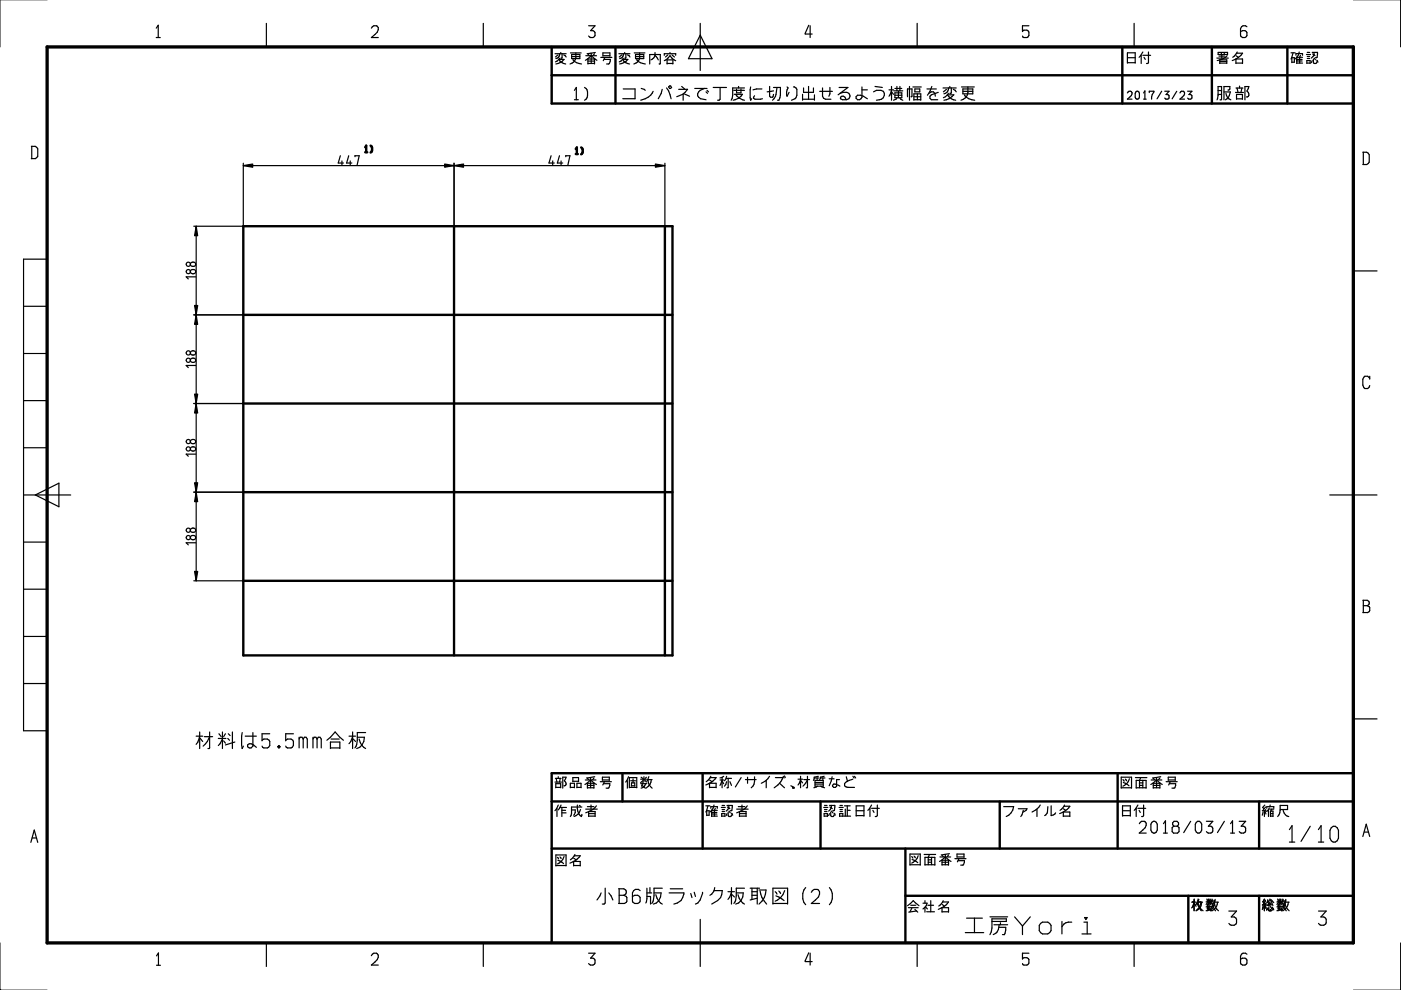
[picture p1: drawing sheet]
<svg xmlns="http://www.w3.org/2000/svg" width="297mm" height="210mm" viewBox="0 0 297 210" stroke-linecap="round" stroke-linejoin="round" font-family="sans-serif">
<g fill="none" stroke="#000" stroke-width=".25">
<path d="M33.1 8h.9M33.1 6l.4-.6v2.6M56.5 5v4.9M78.7 6l.6-.5 .7 .1 .2 .3-.2 .9-1.3 1.2h1.5M102.5 5v4.9M117.7 11.4h2.3M118.3 11.6l-.5 .5M118.5 12.6h1.1a2.75 2.75 0 0 1-1.7 1M118.5 12.6a2.05 2.05 0 0 0 1.5 1M118.5 12.6l-.7 .5M118.6 11.4a.92 .92 0 0 1-.7 1M118.6 12.3l-.1 .3"/>
<path d="M118.9 11.1v.3M119.2 11.4v.9h-.3M119.5 11.6l.5 .5M120.9 11.2h2.3M121.2 11.6h1.7v.8h-1.7zM121.2 12h1.7M121.5 12.6a1.89 1.89 0 0 0 1.8 1M121.8 19.2l.4-.7v2.6M122.1 11.2a1.93 1.93 0 0 1-.8 2.2l-.4 .2M123.9 18.5l.3 .3a1.77 1.77 0 0 1-.3 2.5M124.1 12.8l1.2-1 1.3 1M124.2 11.8h2.3"/>
<path d="M124.7 13.6v-1.1h1.3v1.1M124.7 13h1.3M124.7 13.5h1.3M124.7 11.5l.2 .2M124.8 5.5h1.4l-1 1h.5l.3 .2v1l-.3 .3h-.5l-.4-.4M125.3 11.3v1M125.3 12.5v1M126 11.4l-.2 .3M126.2 11.1l-1.7 .3M127.4 12.2h2.3M127.8 11.9v-.7h1.5v.7M127.9 11.8h1.4"/>
<path d="M128.1 12.6h1.3l-.2 .9-.6 .1M128.2 12.2l-.3 .7M131.2 11.4h2.4M131.8 11.6l-.5 .5M132 12.6h1.1a2.75 2.75 0 0 1-1.7 1M132 12.6a2.05 2.05 0 0 0 1.5 1M132 12.6l-.7 .5M132.1 18.9h2.5v2h-2.6M132.2 11.4a.92 .92 0 0 1-.8 1M132.2 12.3l-.2 .3M132.4 11.1v.3M132.7 11.4v.9h-.3"/>
<path d="M133 11.6l.6 .5M134.5 11.2h2.2M134.7 11.6h1.8v.8h-1.8zM134.7 12h1.8M135 12.6a1.89 1.89 0 0 0 1.8 1M135.6 11.2a1.86 1.86 0 0 1-.8 2.2l-.4 .2M136 18.8l.8 .4M137.8 13.6v-2h2.2v1.9l-.3 .1M138.5 19.4a3.2 3.2 0 0 1-2.7 1.9M138.9 11.1a1.32 1.32 0 0 1-.9 1.6M138.9 11.7l.7 1M140.4 18.9l-.2 .9-.6 1.1"/>
<path d="M140.8 11.7v-.3h2.5v.3M140.8 12.9l1.2-1.1 .5 .5 .8 .6M141.3 18.6l.5 .7 .5 1.6M141.4 13.5h1.3M141.4 13.6v-.9h1.3v.9M141.6 11.6l-.5 .5M141.8 18.4l.4-.2 .2 .3-.4 .3zM142 11.1v.3M142.5 11.6l.5 .5M143.9 18.9h1.9l-1.1 1.1-1.2 .5M144.5 18.3l.6 .6M145.1 19.9l1.1 .5"/>
<path d="M147.3 18.8h2.6M148.5 5v9.9M148.5 7.5l2.5 4.9h-5zM149.4 18.8l-1 .4a.97 .97 0 0 0-.5 .9 .97 .97 0 0 0 .6 .8l1.2 .2M149.7 19.5l.3 .3M149.9 19.2l.3 .3M151.2 18.5h2.8M152.7 18.5v2.5l-.2 .3h-.4M155.6 19.2h2.2M156.2 18.9v.8h.9v-.8M156.6 18.3v.3M157.8 18.6h-2.5v1.6l-.3 1.1"/>
<path d="M159.2 18.4v2.9l.2-.4M161.5 18.9h-1.1l-.7 .1M163.2 18.3v2.1l.2 .2h.4l.2-.6M164 18.5h1.5l-.1 2.2-.3 .6h-.3M164 19.3l-1.4 .2M164.7 18.5a3.1 3.1 0 0 1-.9 2.8M166.9 18.4l.2 .2a1.91 1.91 0 0 0-.2 1.8l.4-.8M168.2 18.4l.6 .2 .2 .3v1.3l-.4 .7-.8 .4M170.4 18.6v1h2.1v-1M171.4 18.3v2.7M171.5 5.4l-.8 1.8h1.5M171.8 5.5v2.5"/>
<path d="M173.8 19.4h2.7M174.4 18.6v1.8l.2 .4 .4 .2h1.2M176 18.5v1.4l-.3 .5M177.9 18.5h1.9l-2.1 1.6M178.1 19.8l1.5-.2a.8 .8 0 0 1 .4 1.3l-.5 .2h-.9l-.4-.2v-.3l.6-.2 .4 .2 .1 .4M182.8 18.4v2.2l-.6 .5h-.4l-.3-.3v-.3l.3-.3h.6l1.5 .7M182.8 19h1.1M185.2 19.5l.6-.3h1l.5 .2a1.11 1.11 0 0 1-.8 1.7l-.7 .2M185.5 18.3l1.6 .2M188.5 19h.9M189 18.3v3M189 19.2l-.5 1.2"/>
<path d="M189.1 19.6l.3 .4M189.5 19.3h1.9M189.7 18.8h1.5M189.7 19.7h1.5v1h-1.5zM190.2 18.3v1M190.5 19.4v1.3M190.8 18.3v1M192.8 18.3v3M193.5 18.4h1.8M194 18.9h1v.6h-1zM194.5 5v4.9M194.5 19.9v1.2"/>
<path d="M196.5 18.9h2M197 19.8l.5-.3h.4l.3 .3 .1 .6M197.6 18.3l-1 1.9M198.9 19.6l-1.4 .5-.3 .3v.4l.3 .3h1.3M199.9 18.6h2.8M200.7 18.9l-.7 .6M201.1 18.6a1.14 1.14 0 0 1-1 1.3M201.1 19.8l-.2 .3M201.4 18.3v.3M201.7 18.6v1.1l-.3 .1M202.1 18.9l.6 .6M203.9 18.4h2.7"/>
<path d="M204.2 19.4h2M204.2 18.9h2v1h-2zM205.2 18.4a2.22 2.22 0 0 1-.9 2.6l-.5 .3M216.8 6.6l.3-.2h.6l.4 .4v.7l-.2 .4-.8 .1-.3-.4M218.1 5.5h-1.3v1.2M239 13.4v-2.2h1.7v2.2M239 12.2h1.7M239 13.3h1.7M239 19.7l.4-.4h.3l.3 .3a1.52 1.52 0 0 1-1 1.4h1M240.5 5v4.9M240.8 19.5l.4-.2 .4 .5v.8l-.4 .4-.4-.1-.1-.3zM242 11.7v1.8"/>
<path d="M242.3 11l-.8 1.1M242.3 11.7h1.6M242.5 19.7l.2-.4v1.7M242.5 12.1l.3 .5M243.5 11v2.3l-.4 .2M243.7 19.6v-.3h.9l-.4 1.2v.5M246.3 19.3l-1 1.7M247 19.3h.9l-.7 .7 .6 .2v.7l-.6 .1-.2-.2M249.5 19.3l-1 1.7M250.2 19.7l.3-.4h.4l.2 .3a1.52 1.52 0 0 1-.9 1.4h.9M251.8 19.3h.9l-.6 .7 .5 .2v.7l-.5 .1-.3-.2M258 12.3h2.4"/>
<path d="M258.3 19.2h.7M258.3 11.1h2v.5h-2zM258.4 11.9h1.3M258.6 13.5v-.8h1.5v.8M258.6 13.4h1.5M258.6 13h1.5M259 11.1v.5M259 11.6v.7M259.5 19.5h1.4a1.92 1.92 0 0 1-1.1 1.7M259.6 11.1v.5M259.9 19.8a1.58 1.58 0 0 0 1.1 1.4M260.2 11.8l-1.2 .8-.9 .2"/>
<path d="M260.3 19.1l.5-.2v-.5h-1.3v2.8M262 19.6h1.6M262 13.4h1.4M262 11.8l.6 .3M262 13.5v-1h1.4v1M262.1 18.7h1.4M262.2 11.3h1.2l-.9 .9-1.2 .6M262.3 18.7l.2 .9M262.3 11l-.9 1.1M262.8 18.2v.5M263.3 18.7l-.2 .9M264.4 5.7l-.3-.2h-.6l-.5 .6 .1 1.6 .3 .3h.6l.3-.3v-1l-.3-.2h-.6l-.4 .2"/>
<path d="M273.7 11.2h.9M273.9 13.2h.5v-1h-.5v1.1M274.2 11.2l-.5 1.3M274.8 11.7v-.3h1.4v.3M274.9 13.4h1.3M274.9 12.6h1.2M274.9 12.9h1.2M275.5 11l-.2 .6-.7 .9M275.7 11.7l-.2 .4v1.3M276.2 12.1h-1.3v1.4M277 11.6h.9M277.1 13.5v-.7h.7v.7"/>
<path d="M277.2 11.1h.5M277.2 13.4h.6M277.2 12h.5M277.2 12.4h.5M278.2 11.1h1.1v1l-.4 .1M278.2 12.8l-.2 .5M278.3 11.5l.5 .3M278.5 12.5v.8l.1 .2h.4l.2-.4M278.6 12.3l.3 .4M278.6 11.1l-.2 .9-.4 .3M279.2 12.8l.2 .4M6.6 31h.9l.5 .6v1.5l-.5 .5h-.9"/>
<path d="M6.7 31v2.6M51.6 35.1h89.4M51.6 34.6v13.3M72.2 33l-.5 1.6h1.1M72.5 34.1v.9M73.9 33l-.4 1.6h1.1M74.3 34.1v.9M75.3 33.2v-.2h.9l-.5 2M96.3 34.6v13.3M116.8 33l-.4 1.6h1.1M117.2 34.1v.9M118.6 33l-.4 1.6h1.1"/>
<path d="M119 34.1v.9M120 33.2v-.2h.8l-.4 2M121.8 21.1h.8M141 34.6v13.3M144.8 20v1.3M155.7 20h1.7a2.79 2.79 0 0 1-2 1.3M156 20a3 3 0 0 0 1.8 1.3M160 20.3l-.2 .5 .3 .2 1.5-.1M170.2 21h2.5M170.2 20v1.3M172.7 20.1v1.2M189.7 20.2h1.5"/>
<path d="M190.2 20.8l-.8 .5M190.8 20.8l.6 .5M192.4 20.5v-1.6h1v1.5l-.3 .1M193.8 21.1h1.4M193.8 21.3v-1.4h1.4v1.4M193.8 20.5h1.4M200.9 20.1a2.38 2.38 0 0 0 1.7 1.2M200.9 20.1h1.3a3.2 3.2 0 0 1-2.1 1.2M200.9 20.1l-.9 .6M204.5 20.1a2.44 2.44 0 0 0 2.2 1.2M242.5 21h.5M258 21.2l.3-1v-1.8h.7v2.7l-.3 .1"/>
<path d="M258.3 20h.7M262.2 21.1v-1.1h1.2v1.1M262.2 21h1.2M264.3 20.6h.2a.6 .6 0 0 0 .2-1l-.3-.3 .4-.9h-.9v2.8M288.9 32.3h.9l.5 .5v1.6l-.5 .5h-.9M289.1 32.3v2.6M10 54.9h-5v100h5M40.4 57.3l.3-.2h.5l.2 .2 .1 .4-.3 .3h-.5l-.3-.2zM40.4 55.8l.4-.2h.5l.2 .3v.3l-.3 .3h-.5l-.3-.3zM41.1 48h10.4M41.5 58.7h-2l.4 .4M41.6 48v75.1"/>
<path d="M286.9 57.4h5.1M5 64.9h5M5 75h5M40.4 74.6l.4-.2h.4l.2 .2 .1 .4-.3 .2h-.5l-.3-.2zM40.5 76.1l.8-.1 .2 .2v.3l-.4 .3-.6-.1-.1-.3zM41.1 66.8h10.4M41.5 77.5h-2l.4 .4M290.4 79.8v.6M5 84.9h5M5 94.9h5M40.4 93.4l.4-.2h.4l.3 .3v.3l-.3 .2h-.5l-.3-.2zM40.5 94.8h.8l.2 .3-.1 .3-.3 .2-.6-.1-.1-.3z"/>
<path d="M41.1 85.6h10.4M41.5 96.3h-2l.4 .4M290.4 80.2l-.4-.4h-.6l-.5 .6v1.3l.5 .7h.6l.4-.7M5 104.9h10M5 114.9h5M7.5 104.9l5-2.5v5zM40.4 112.2l.4-.2h.4l.3 .3v.3l-.3 .2h-.5l-.3-.2zM40.5 113.6h.8l.2 .3-.1 .4-.3 .1-.6-.1-.1-.3zM41.1 104.4h10.4M41.5 115.1h-2l.4 .4M281.9 104.9h10.1M5 124.9h5"/>
<path d="M5 134.9h5M41.1 123.1h10.4M288.9 127.3h1l.3 .2 .1 .5-.4 .4M289.1 128.4h.8M289.1 127.3v2.6M289.9 128.4l.5 .4-.1 .9-.3 .2h-1.1M5 144.9h5M41.6 156.1h1.4M42.3 156.2l-.3 1.1-.4 .5M42.3 155.2v3.5M42.5 156.6l.5 .6M43.3 156.2h1.8"/>
<path d="M44.4 155.2v3.4l-.3 .1M44.4 156.2l-.4 1-.9 1M46.3 156.6h1.6M46.4 155.6l.5 .6M47.2 156.7l-.9 1.4M47.2 155.2v3.5M47.4 157.1l.4 .5M47.8 155.6l-.4 .6M48.3 156.6l.4 .4M48.4 155.6l.4 .4M49.3 155.2v3.5M49.8 157.3l-2 .6"/>
<path d="M51.4 155.3l-.2 .8 .2 2.6 .2-.5M52 156.1h2.4M53.6 155.3v2.9l-.4 .4h-.3l-.4-.3v-.4l.4-.2h.3l1.2 .8M55.6 157l.3-.3h.8l.5 .5v.9l-.3 .4-1 .1-.3-.4M57.2 155.6h-1.6v1.5M58.9 158.3l.2 .3M58.9 158.3h.5M59.1 158.1l.3 .2M59.1 158.1l-.2 .2M59.1 158.1v.5M59.4 158.3l-.3 .3M60.6 157l.4-.3h.7l.5 .5v.9l-.2 .4-1 .1-.4-.4"/>
<path d="M62.2 155.6h-1.6v1.5M63.4 156.3v2.3M63.4 156.7l.2-.4h.4l.3 .4M64.3 156.7l.2-.4h.4l.3 .4v1.9M64.3 156.7v1.9M66.4 156.7l.2-.4h.4l.2 .4M66.4 156.3v2.3M67.2 156.7l.3-.4h.4l.2 .4v1.9M67.2 156.7v1.9M69.3 157l1.8-1.8 1.7 1.8M70.1 158.6h2M70.1 158.7v-1.4h2v1.4"/>
<path d="M70.2 156.7h1.7M74 156.1h1.4M74.8 156.2l-.4 1-.4 .5M74.8 155.2v3.5M74.9 156.7l.5 .5M75.8 156.3h1.5a2.32 2.32 0 0 1-1.7 2.4M76.1 156.7a2.76 2.76 0 0 0 1.4 2M77.5 155.3h-1.7a4.1 4.1 0 0 1-.6 3.3M286.9 152.4h5.1M6.5 178.6l.8-2.6 .7 2.6M6.8 177.7h.9M117.7 165.8h1.3"/>
<path d="M117.8 165h1.2M117.8 167v-.8h1.1v.8M117.8 166.9h1.1M117.9 165l.2 .8M118.1 171.5v1.6M118.4 164.7v.3M118.4 170.7l-.7 1.2M118.7 171.2h1.4M118.8 165l-.2 .8M119 170.7l-.6 1M119.1 171.2v1.9M119.1 171.8h.8"/>
<path d="M119.1 172.3h.9M119.6 166.6h.1a.48 .48 0 0 0 .2-.8l-.2-.3 .3-.7h-.7v2.3M120.9 166.9h.9M120.9 167v-.9h.9v.9M121.2 171.7h.8v.6l-.4 .5M121.5 165.7v-.8h1.2v.8M121.5 165.7h1.2M122.3 166.9h.9M122.3 167v-.9h.9v.9M122.4 170.7a2.53 2.53 0 0 0 .9 2.4l.1-.4M122.8 170.8l.3 .1M123.1 171.6a1.99 1.99 0 0 1-1.4 1.5"/>
<path d="M123.4 171.1h-2.2v1.3l-.3 .7M124 166.3l1.2-.9 1.2 .9M124.1 165.4h2.3M124.2 171.6h2.4M124.5 167.1v-1h1.4v1M124.5 165l.3 .3M124.5 166.5h1.4M124.5 167h1.4M124.5 171h1.4M124.8 173.1v-1h1.4v1M124.8 173h1.4M124.8 172.5h1.4"/>
<path d="M125.2 164.9v1M125.2 166.1v.9M125.3 170.7v.9M125.9 165l-.2 .3M126.1 164.7l-1.7 .3M126.4 170.9a4 4 0 0 1-2.2 1.4M127.3 165.7h2.3M127.7 165.5v-.7h1.5v.7M127.8 165.4h1.4M128 166.2h1.3l-.2 .8-.6 .1M128.1 165.7l-.3 .7M133 165.5v1.6"/>
<path d="M133.3 164.7l-.6 1.1M133.4 166.9h1.6M133.4 167v-2.1h1.6v2.1M133.7 165.5h1M133.9 166.6h.7M133.9 166.7v-.7h.7v.7M134.2 165.1v.9M135.8 166.2h1.3M135.8 165.2h1.3M135.9 164.8l.4 .2M136.1 166.6l.7 .5M136.4 165.8l-.4 .9"/>
<path d="M136.5 164.7v1M136.5 165.2l-.7 .7M136.7 165.4l.4 .4M136.9 166.2l-.2 .4-.8 .5M137.1 164.8l-.3 .2M137.4 165.4a2.17 2.17 0 0 0 .9 1.7M137.4 165.3h.9M137.6 164.7l-.5 1M138.1 165.3a2.13 2.13 0 0 1-1.1 1.8M149.6 170.9h.9M149.8 172.8h.5v-.9h-.5v1M150.1 170.9l-.5 1.3"/>
<path d="M150.4 166.9h1.4M150.4 167v-.9h1.4v.9M150.4 165.4l.6 .3M150.6 164.9h1.2l-.9 .9-1.3 .6M150.7 164.6l-1 1.1M150.7 171.4v-.4h1.4v.4M150.9 173h1.2M150.9 172.3h1.1M150.9 172.6h1.1M151.4 170.7l-.2 .6-.7 .9M151.7 171.4l-.2 .4v1.2M152.1 171.8h-1.2v1.3"/>
<path d="M152.7 165.4h.7M152.9 171.2h.9M153 173.1v-.6h.7v.6M153.1 165.4l-.4 1.1M153.1 164.9v2.1M153.1 172.1h.5M153.1 173h.6M153.1 170.8h.5M153.1 171.6h.5M153.2 165.7l.2 .5M153.4 164.6l-.7 .4M154 165h1.1"/>
<path d="M154.1 164.6l-.2 .6-.3 .3M154.1 165.7l-.5 1M154.1 170.8h1.2l-.1 1-.4 .1M154.1 172.5l-.1 .4M154.2 171.1l.5 .4M154.4 165v1.9l-.3 .1M154.4 172.2v.7l.2 .2h.3l.2-.3M154.6 172l.2 .3M154.6 170.8l-.1 .5-.5 .7M154.7 165.7l.4 .8M155.1 172.4l.2 .4M156.2 171.6h2.4"/>
<path d="M156.5 171h1.4M156.8 173.1v-1h1.4v1M156.8 173h1.4M156.8 172.5h1.4M157.1 164.9l-1.2 2M157.3 170.7v.9M158.1 165.3h2.2M158.4 170.9a4 4 0 0 1-2.2 1.4M158.5 164.8v1.3M160 164.7a2.22 2.22 0 0 1-.7 2.3M162.5 165.5v1.5M163.2 164.6l-1 1.1-.8 .4"/>
<path d="M164.4 164.9h1.6a3.9 3.9 0 0 1-1.9 2.1M165.3 166.1l1 .9M166.1 164.6l.1 .4M166.3 164.5l.2 .4M167.7 166.6l.7 .3v.2h-.3l-.1-.2h.3M168.1 167h.2M169.2 165.2h1M169.7 165.3l-.5 1.1M169.7 164.6v2.4M169.8 165.5l.4 .5M170.4 165.3h1.2M171.2 164.6v2.3l-.3 .1"/>
<path d="M171.2 165.3l-.3 .7-.7 .7M172.6 165h1M172.8 165.5h1.7v1.2h-1.7zM172.8 166.2h1.7M172.8 165.9h1.7M173.2 165v.3M173.3 166.7l-.7 .3M173.5 164.6l-.9 .2-.1 .7M173.9 165h1M174 166.7l.8 .3M174.5 165v.3M174.6 171.2h.9"/>
<path d="M174.7 164.6l-.8 .2-.1 .5M174.7 173.1v-.6h.7v.6M174.8 172.1h.5M174.8 173h.6M174.8 170.8h.5M174.8 171.6h.5M175.8 165.1h1M175.9 170.8h1.1l-.1 1-.3 .1M175.9 172.5l-.2 .4M176 171.1l.5 .4M176.1 172.2v.7l.2 .2h.4l.1-.3M176.3 172l.3 .3"/>
<path d="M176.3 170.8l-.3 .8-.3 .4M176.4 164.7l-.6 1.9M176.8 172.4l.3 .4M177.9 171.2h.9M178 165.3h-.6v1.4l-.3 .2h-.3l-.3-.2 .3-.5 1.3 .5M178 173.1v-.6h.7v.6M178.1 172.1h.5M178.1 173h.6M178.1 170.8h.5M178.1 171.6h.5M178.9 173h1.4M179 170.9h1.3"/>
<path d="M179.2 171.6v1.4M179.4 164.7l.3 1M179.6 171.8h.7M179.6 170.9v2.1M180.8 165.2a2.71 2.71 0 0 0-1.7 1v.4l.3 .3h1.8M180.8 164.6l.3 .4M181.2 164.6l.2 .4M181.5 173v-2.1h1.7v2.1M181.5 171.9h1.7M181.5 172.9h1.7M184.4 171.4v1.7M184.8 170.7l-.8 1.1"/>
<path d="M184.8 171.4h1.6M185.1 171.8l.2 .5M186 170.7v2.2l-.4 .2M212.8 171h2.1a2.54 2.54 0 0 1-1.6 2.1M215.9 171.5h1.8l-.1 .3-.6 .4M217 171.8l-.6 1.3M219.9 171.6v1.5M220.6 170.7l-1 1-.8 .5M222.2 171l-.2 1.4-.5 .5M222.9 170.9v2l.5-.1 .4-.5M225.4 173h1.4M225.4 171.5l.6 .3"/>
<path d="M225.4 173.1v-.9h1.4v.9M225.6 170.9h1.2l-.6 .7-1.5 .9M225.7 170.7l-1 1.1M237.7 167.1v-2.3h2.2v2.3M237.7 167h2.2M238 173v-2.1h1.6v2.1M238 171.9h1.6M238 172.9h1.6M238.1 165.3l.2 .4M238.2 165.9l1.2 .7M238.6 165.2l.3 .3M239.5 165.1a2.36 2.36 0 0 1-1.4 1.6"/>
<path d="M240.7 164.9h2.5M240.9 167h2.1M240.9 167.1v-1.6h2.1v1.6M240.9 171.4v1.7M241.3 171.4h1.6M241.3 170.7l-.8 1.1M241.5 171.8l.3 .5M241.6 174.6l.5-.5 .7 .1 .2 .3-.2 1-1.2 1.1h1.4M241.6 166.5h.7M241.6 166h.7M241.9 164.9l-.3 .6v1.5M242.3 165.5v1.5"/>
<path d="M242.5 170.7v2.2l-.5 .2M244 166.3l1.2-.9 1.2 .9M244.1 165.4h2.2M244.2 174.3l.6-.2 .6 .7v1.2l-.2 .4-.4 .2-.6-.2-.2-.4v-1.2zM244.5 167.1v-1h1.4v1M244.5 166.5h1.4M244.5 167h1.4M244.5 165l.3 .3M245.2 164.9v1M245.2 166.1v.9M245.9 165l-.3 .3M246.1 164.7l-1.8 .3"/>
<path d="M246.7 176.6h.8M246.7 174.6l.4-.6v2.6M247.2 165.7h2.4M247.7 165.5v-.7h1.5v.7M247.8 165.4h1.4M247.9 166.2h1.4l-.2 .8-.6 .1M248.1 165.7l-.3 .7M248.8 175.2h.9l.3 .3v.8l-.3 .3h-.9l-.3-.3v-.8zM248.9 175.2l-.3-.3v-.4l.3-.4h.7l.3 .4v.4l-.3 .3M252.4 174.1l-1.4 2.4M253.6 174.3l.7-.2 .5 .7v1.2l-.2 .4-.3 .2-.7-.2-.2-.4v-1.2zM255.8 174.1h1.3l-.9 1.1h.5l.3 .2v1l-.3 .2h-.5l-.4-.3"/>
<path d="M259.6 174.1l-1.5 2.4M260.9 176.6h.8M260.9 174.6l.4-.6v2.6M262.7 174.1h1.4l-.9 1.1h.5l.3 .2v1l-.3 .2h-.5l-.5-.3M267.6 171.9h.7M267.8 172.2l-.2 .6M268.1 171.9v1.2M268.2 170.7l-.5 .5 .3 .3M268.2 172.2l.2 .4M268.3 171.6l.1 .5M268.3 171.1l-.6 .8M268.6 171.4v-.4h1.5v.4"/>
<path d="M268.9 171.7v1.4M269.1 171.3l-.5 .8M269.2 171.6h.9M269.3 170.7v.3M269.4 173.1v-1.1h.5v1.1M269.4 173h.5M269.5 172.5h.4M269.6 171.6l-.1 .4M271.4 171.6h1.6v-.8h-1.6a2.7 2.7 0 0 1-.5 2.3M272 171.6a1.63 1.63 0 0 0 1.2 1.5M273.4 178.5h1.1M273.4 175.9l.5-.8v3.4"/>
<path d="M277.8 175.2l-2 3.2M279.5 178.5h1.1M279.5 175.9l.6-.8v3.4M282.3 175.5l.4-.3h.4l.4 .3 .3 .5v1.7l-.3 .6-.4 .2h-.4l-.4-.2-.3-.6v-1.7zM288.9 177.4l.8-2.6 .7 2.6M289.3 176.4h.8M56.5 199.9v5M102.5 199.9v5M117.9 183.6v-2.3h2.1v2.3M117.9 183.5h2.1M118.2 181.8l.2 .3M118.3 182.4l1.2 .7"/>
<path d="M118.7 181.7l.3 .3M119.6 181.6a2.45 2.45 0 0 1-1.4 1.6M121.6 183.5h1.4M121.6 181.9l.6 .4M121.6 183.6v-1h1.4v1M121.8 181.4h1.2l-.9 1-1.3 .6M121.9 181.2l-1 1.1M127.4 189.3l-.8 1.5M128.3 188.3v3.2l-.2 .2h-.4M129.1 189.3l.8 1.5M131.1 188.4h1.2l.4 .3 .1 .6-.5 .5M131.3 189.8h1"/>
<path d="M131.3 188.4v3.2M132.3 189.8l.5 .3 .1 .2-.1 1-.4 .3h-1.3M135.7 188.8l-.4-.2h-.6l-.4 .2-.2 .5v1.8l.1 .2 .4 .3h.6l.4-.3 .1-.2-.1-1-.4-.3h-.6l-.5 .3M137.2 188.3v2.3l-.3 .9M137.2 190.1h.7v1.6M137.2 189.3h1M137.8 188.2v1.1M138.7 189.3h1.5a2.22 2.22 0 0 1-1.7 2.4M139 189.7a2.8 2.8 0 0 0 1.4 2M140.4 188.3h-1.7a4.2 4.2 0 0 1-.5 3.3M141.9 189.3h3.1a2.51 2.51 0 0 1-2.1 2.4M142.1 188.4h2.6"/>
<path d="M146.5 189.4l.2 .9M147.2 189.2l.2 .9M148.5 194.9v10M148.9 189.2a2.78 2.78 0 0 1-1.5 2.5M151.4 188.8l-.5 .8-.4 .2M151.4 188.8h1.7a2.81 2.81 0 0 1-2.2 2.9M151.5 188.2l-.1 .6M154.3 189.1h1.4M155.1 188.2v3.5M155.1 189.2l-.4 1-.4 .5M155.2 189.7l.5 .5M156.1 189.3h1.5a2.23 2.23 0 0 1-1.6 2.4"/>
<path d="M156.5 189.7a2.8 2.8 0 0 0 1.3 2M157.8 188.3h-1.7a4 4 0 0 1-.5 3.3M159 188.3h2M159.4 189.8h1.1M159.4 189.1h1.1M159.4 188.3v2.4M160.5 190.4l-1.5 .4M160.5 188.3v3.4M160.9 188.7h1.5a3.7 3.7 0 0 1-1.5 3M161.2 188.9a4.4 4.4 0 0 0 1.3 2.8M163.9 191.6h3.1M163.9 191.7v-3.4h3.1v3.4"/>
<path d="M164.4 189.1l.3 .5M164.5 189.9l1.7 1M165.1 188.9l.4 .5M166.4 188.8a3.4 3.4 0 0 1-2 2.3M170.8 188.2a2.78 2.78 0 0 0 0 3.6M172 189.2l.6-.6 .9 .1 .3 .4-.3 1.1-1.5 1.4h1.8M175.9 188.2a2.78 2.78 0 0 1 0 3.6M192.4 192l1.2-1 1.2 1M192.6 192.4h2.1M192.9 183.4v-2.3h2.2v2.3M192.9 183.3h2.2M193.1 191.9h1.1"/>
<path d="M193.3 181.6l.2 .3M193.4 192.4l-.5 .9M193.4 182.2l1.2 .7M193.8 181.5l.3 .4M194 192.8l.6 .6M194.3 193.1l-1.6 .3M194.5 199.9v5M194.7 181.4a2.36 2.36 0 0 1-1.4 1.6M195.7 191.5h.9l-.2 .5-.7 .7M195.9 181.2h2.5M196.1 183.4v-1.6h2.1v1.6M196.1 191v.5"/>
<path d="M196.1 192.4v1M196.1 183.3h2.1M196.3 192.4l.3 .3M196.5 193.3h1.6M196.7 191.9h1.2M196.8 182.8h.7M196.8 182.3h.7M197.1 181.2l-.3 .6v1.5M197.3 191v2.3M197.5 181.8v1.5M199.2 182.6l1.2-.9 1.2 .9M199.3 181.7h2.2"/>
<path d="M199.7 193.4v-1h1.4v1M199.7 193.3h1.4M199.7 191.7l.5 .4M199.7 183.4v-1h1.4v1M199.7 183.3h1.4M199.7 182.8h1.4M199.7 181.4l.3 .2M199.9 191.2h1.2l-.6 .7-1.6 .9M200 191l-1 1.1M200.4 181.2v1M200.4 182.4v.9M201.1 181.3l-.2 .3"/>
<path d="M201.3 181l-1.7 .3M202.5 182.1h2.3M202.9 181.8v-.7h1.5v.7M203 181.7h1.4M203.2 182.5h1.3l-.2 .8-.6 .1M203.3 182.1l-.3 .6M204.7 197.7h3.9M204.9 194.7h3.4M206.6 194.7v3M209.9 194.4h3.7M210.3 195.4h3.1v-.6h-3.1v2l-.4 1.4M210.7 196.1h2.9"/>
<path d="M211.8 196.1a1.91 1.91 0 0 1-1.2 2.1M211.8 196.6h1.4l-.2 1.6h-.5M212.1 195.6v.5M215.1 194.4l1.7 1.9M216.8 196.3v1.9M218.4 194.4l-1.6 1.9M220.6 195.8l.4-.3h1.1l.4 .3 .3 .4v1.1l-.3 .4-.4 .3h-1.1l-.4-.3-.3-.4v-1.1zM225.1 195.4v2.6M227.2 195.5a1.79 1.79 0 0 0-2.1 1M229.4 198h1.9M229.8 195.5h.7v2.5M230 194.5h.5l-.3 .5z"/>
<path d="M240.5 199.9v5M252.6 191.3h1M252.8 192.4l.3-.6 .1 1.3M252.8 191.2h.3l.4 .7M253.2 190.7v2.4M253.2 191.4l-.6 1.1M253.2 190.6l.1 .6M253.2 191.7l.4 .5M253.8 191.3l.8-.1-.2 1M254 190.6l-.1 .5M254.2 190.7l-.5 1M254.4 192.7l.3 .4"/>
<path d="M254.8 191.3a1.88 1.88 0 0 1-1.2 1.8l.7-.7-.5-.9-.1 .1M255 191.3h-1a2.21 2.21 0 0 0 1.1 1.8M255.7 191.2h1M255.7 192.3h1M255.7 191.7l.5-.5 .5 .5M255.9 190.6l.1 .5M255.9 191.2h1.2M255.9 192.2h1.3M256 190.8l.3 .2M256.2 192.6l.7 .5M256.2 190.6v1.3M256.4 192.3l-.2 .6-.5 .2"/>
<path d="M256.4 191.8l-.3 .9M256.5 190.6l-.1 .5M256.6 190.7v1M256.6 191.2l-.7 .7M256.8 191.4l.3 .4M256.9 191h.8M256.9 192.2l-.1 .4-.8 .5M257 190.6l-.3 .9M257 191.5l.2 .8 .5 .8M257.1 190.8l-.2 .2M257.5 191l-.2 1-.3 .7a.27 .27 0 0 1-.2 .4 .27 .27 0 0 1-.3-.3h-.2a.32 .32 0 0 1-.3-.2 .32 .32 0 0 1 0-.4l.1-.3M257.5 191.3h.8"/>
<path d="M257.5 191.4a2.02 2.02 0 0 0 .8 1.7M257.6 190.7l-.4 .9M258.1 191.3a2.13 2.13 0 0 1-1.1 1.8M260.5 193.2h1.7l-1.2 1.2h.7l.3 .3 .2 .2-.2 1-.3 .3h-.7l-.5-.4M267.6 191.9h.7M267.7 191.8h.4v1.3M267.8 192.2l-.2 .6M267.8 192.2l-.1 .5M268.1 190.6l-.3 .5 .3 .3-.2 .2M268.2 190.7l-.5 .5 .3 .3M268.2 191.8l.1-.2 .1 .3M268.2 192.2l.2 .4-.1-.4"/>
<path d="M268.2 191.6l.2 .5M268.2 191.2l-.5 .7M268.3 190.9l-.1 .3M268.7 192.7l-.2 .3M268.8 190.8l-.3 .7M268.8 192.5l-.2 .4M268.9 192.5l.1 .6M269 191.2l-.1 .7h-.2M269 192.2v.7l.2 .2M269.2 190.8l-.5 .6M269.2 191.5l.2 .2-.3 .2M269.2 190.6l.5 .9"/>
<path d="M269.3 192.2l.4 .5M269.3 191.3l-.4 .6M269.4 192.8v.3M269.6 190.8l.5 .6M269.6 191.6l.3 .4M269.7 192.8l-.1 .3h-.5M269.7 192.3l.4 .6M269.7 191.8l-1 .2M270.7 191.2h1M270.7 192.3h1M270.7 191.7l.5-.5 .5 .5M270.9 191.2h1.2"/>
<path d="M270.9 190.6l.1 .5M270.9 192.2h1.3M271 190.8l.3 .2M271.2 192.6l.7 .5M271.2 190.6v1.3M271.4 192.3l-.2 .5-.5 .3M271.4 191.8l-.3 .9M271.5 190.6l-.1 .5M271.6 190.7v1M271.6 191.2l-.7 .7M271.8 191.4l.3 .4M271.9 191h.8"/>
<path d="M271.9 192.2l-.1 .4-.8 .5M272 190.6l-.3 .9M272 191.5l.2 .8 .5 .8M272.1 190.8l-.2 .2M272.5 191.3h.8M272.5 191.4a2.17 2.17 0 0 0 .8 1.7M272.5 191l-.1 .9-.4 .8a.27 .27 0 0 1-.2 .3 .27 .27 0 0 1-.3-.1l-.2-.1a.32 .32 0 0 1-.3-.2 .32 .32 0 0 1 0-.4l.1-.3M272.6 190.7l-.4 .9M273.2 191.3a2.13 2.13 0 0 1-1.2 1.8M279.5 193.2h1.7l-1.1 1.2h.6l.4 .3 .1 .2-.1 1-.4 .3h-.6l-.6-.4M33.2 204.7h.8M33.2 202.7l.4-.6v2.6"/>
<path d="M78.7 202.6l.6-.5 .7 .1 .2 .3-.2 1-1.3 1.1h1.5M124.8 202.1h1.4l-1 1.1h.5l.3 .2v1l-.3 .2h-.5l-.4-.3M171.5 202l-.8 1.9h1.5M171.8 202.1v2.5M216.8 203.3l.3-.2h.6l.4 .4v.7l-.2 .3-.8 .1-.3-.3M218.1 202.1h-1.3v1.3M264.4 202.3l-.3-.2h-.6l-.3 .2-.2 .4 .1 1.7 .3 .2h.6l.3-.2v-1l-.3-.2h-.6l-.4 .2"/>
<circle cx="39.9" cy="57.6" r=".44"/>
<circle cx="39.9" cy="56" r=".44"/>
<circle cx="39.9" cy="76.4" r=".44"/>
<circle cx="39.9" cy="74.8" r=".44"/>
<circle cx="39.9" cy="95.2" r=".44"/>
<circle cx="39.9" cy="93.6" r=".44"/>
<circle cx="39.9" cy="112.4" r=".44"/>
<circle cx="39.9" cy="114" r=".44"/>
</g>
<g fill="none" stroke="#000" stroke-width=".51">
<path d="M117 9.9v12h169.9M117 16h169.9M130.5 9.9v12M238 9.9v12M256.9 9.9v12M272.9 9.9v12M77.4 32.3h.5M77.4 31.2l.2-.3v1.4M78.6 30.9l.3 .5a.79 .79 0 0 1-.3 .9M122.1 32.7h.4M122.1 31.6l.2-.3v1.4M123.2 31.3a.91 .91 0 0 1 0 1.4"/>
<path d="M51.6 48h91v91h-91zM96.3 48v91M141 48v91M51.6 66.8h91M51.6 85.6h91M51.6 104.4h91M51.6 123.1h91M117 169.9h169.9M117 179.9h169.9M132 163.9v6M149 163.9v16M174 169.9v10"/>
<path d="M192 179.9v20M212 169.9v10M237 163.9v16M267 169.9v10M286.9 163.9h-169.9v36M192 189.9h94.9M251.9 189.9v10M267 189.9v10M0 209.9h.1M0 209.9v.1"/>
</g>
<path d="M10 0h-10v9.9M286.9 0h10v9.9M0 199.9v10h10M296.9 199.9v10h-10" fill="none" stroke="#000" stroke-width=".21"/>
<path d="M10 9.9h276.9v190h-276.9z" fill="none" stroke="#000" stroke-width=".7"/>
<path d="M51.6 35.1l2-.3v.7zM96.3 35.1l2-.3v.7zM94.3 34.8l2 .3-2 .4zM139 34.8l2 .3-2 .4zM41.6 48l.3 2h-.6zM41.3 64.8h.6l-.3 2zM41.6 66.8l.3 2h-.6zM41.3 83.6h.6l-.3 2zM41.6 85.6l.3 2h-.6zM41.3 102.4h.6l-.3 2zM41.6 104.4l.3 2h-.6zM41.3 121.2h.6l-.3 1.9z" fill="#000" stroke="#000" stroke-width=".25"/>
</svg>
